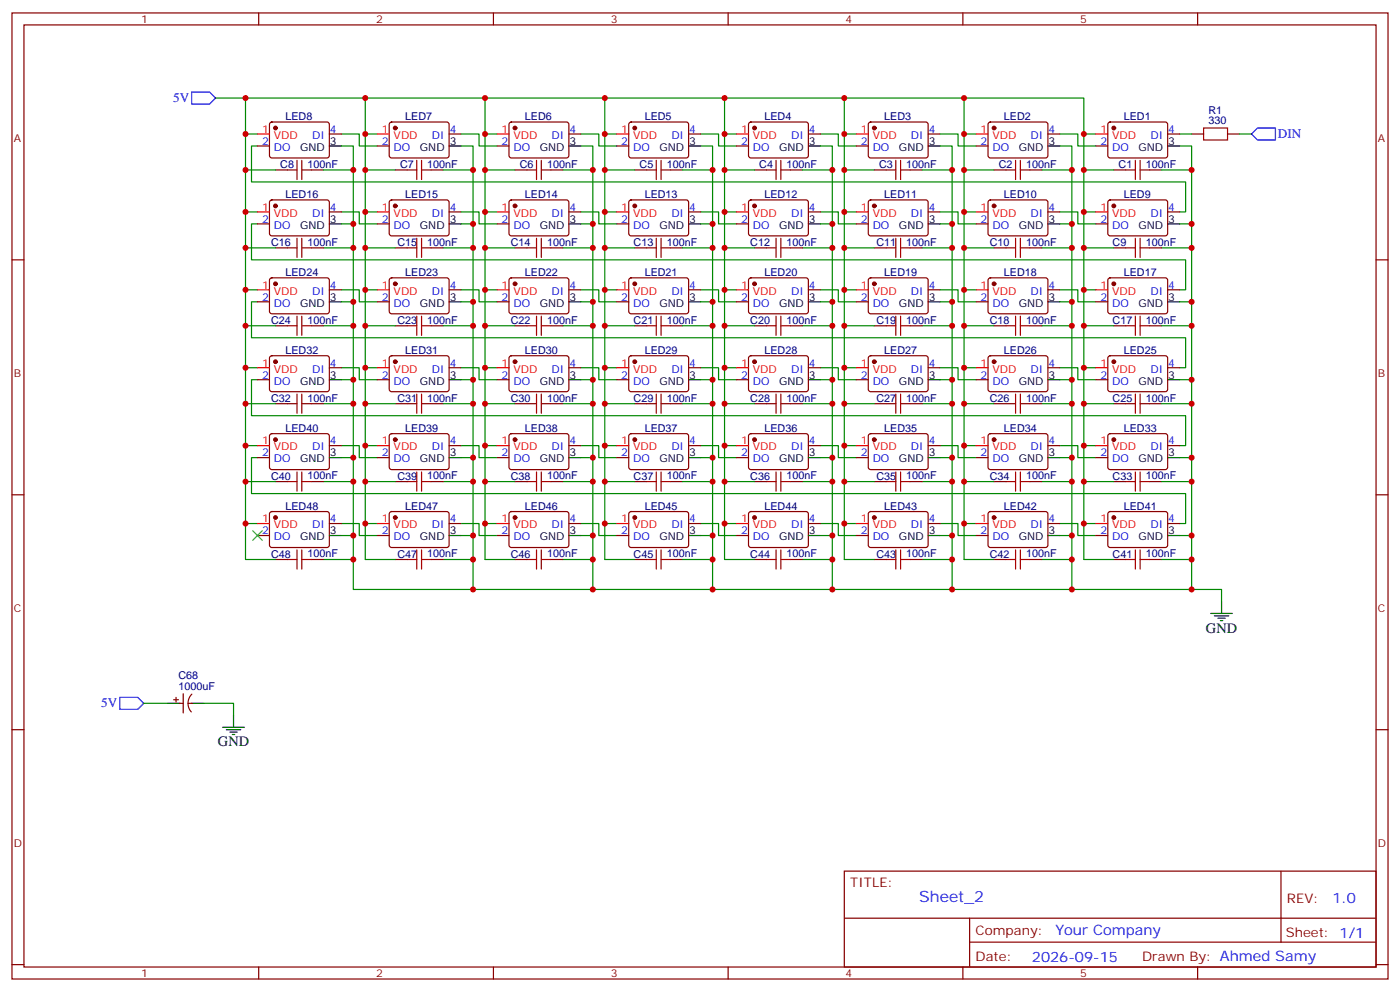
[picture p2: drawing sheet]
<svg xmlns="http://www.w3.org/2000/svg" width="412mm" height="292mm" viewBox="0 0 412 292" stroke-linecap="round" stroke-linejoin="round" font-family="sans-serif">
<defs><g id="words">
<text font-size="4.6" fill="#00f" x="270.8" y="265.4">Sheet_2</text>
<g font-size="4.2">
<text x="355.2" y="186.2">GND</text>
<text x="64.2" y="219.7">GND</text>
</g>
<g font-size="4.2" fill="#00f">
<text x="392.5" y="265.7">1.0</text>
<text x="310.9" y="275.2">Your Company</text>
<text x="304" y="283">2026-09-15</text>
</g>
<g font-size="3.9" fill="#00f">
<text x="51" y="30">5V</text>
<text x="376.4" y="40.6">DIN</text>
<text x="29.8" y="208.2">5V</text>
</g>
<g font-size="3.9" fill="#800">
<text x="250.5" y="261">TITLE:</text>
<text x="379.1" y="265.7">REV:</text>
<text x="287.4" y="275.2">Company:</text>
<text x="378.7" y="275.8">Sheet: 1/1</text>
<text x="287.4" y="282.9">Date:</text>
<text x="336.4" y="282.9">Drawn By: Ahmed Samy</text>
</g>
<g font-size="3.2" fill="#800">
<text x="41.6" y="6.8">1</text>
<text x="110.8" y="6.8">2</text>
<text x="179.9" y="6.8">3</text>
<text x="249.1" y="6.8">4</text>
<text x="318.2" y="6.8">5</text>
<text x="4.1" y="41.9">A</text>
<text x="405.9" y="41.9">A</text>
<text x="4.1" y="111.1">B</text>
<text x="405.9" y="111.1">B</text>
<text x="4.1" y="180.2">C</text>
<text x="405.9" y="180.2">C</text>
<text x="4.1" y="249.3">D</text>
<text x="405.9" y="249.3">D</text>
<text x="41.6" y="287.6">1</text>
<text x="110.8" y="287.6">2</text>
<text x="179.9" y="287.6">3</text>
<text x="249.1" y="287.6">4</text>
<text x="318.2" y="287.6">5</text>
</g>
<g font-size="3.2" fill="#000080">
<text x="84.1" y="35.3">LED8</text>
<text x="119.4" y="35.3">LED7</text>
<text x="154.6" y="35.3">LED6</text>
<text x="189.9" y="35.3">LED5</text>
<text x="225.2" y="35.3">LED4</text>
<text x="260.5" y="35.3">LED3</text>
<text x="295.7" y="35.3">LED2</text>
<text x="331" y="35.3">LED1</text>
<text x="356" y="33.5">R1</text>
<text x="356" y="36.6">330</text>
<text x="82.6" y="49.4">C8</text>
<text x="90.6" y="49.4">100nF</text>
<text x="117.8" y="49.4">C7</text>
<text x="125.9" y="49.4">100nF</text>
<text x="153.1" y="49.4">C6</text>
<text x="161.1" y="49.4">100nF</text>
<text x="188.4" y="49.4">C5</text>
<text x="196.4" y="49.4">100nF</text>
<text x="223.7" y="49.4">C4</text>
<text x="231.7" y="49.4">100nF</text>
<text x="258.9" y="49.4">C3</text>
<text x="267" y="49.4">100nF</text>
<text x="294.2" y="49.4">C2</text>
<text x="302.2" y="49.4">100nF</text>
<text x="329.5" y="49.4">C1</text>
<text x="337.5" y="49.4">100nF</text>
<text x="84.1" y="58.3">LED16</text>
<text x="119.4" y="58.3">LED15</text>
<text x="154.6" y="58.3">LED14</text>
<text x="189.9" y="58.3">LED13</text>
<text x="225.2" y="58.3">LED12</text>
<text x="260.5" y="58.3">LED11</text>
<text x="295.7" y="58.3">LED10</text>
<text x="331" y="58.3">LED9</text>
<text x="79.9" y="72.4">C16</text>
<text x="90.6" y="72.3">100nF</text>
<text x="117" y="72.4">C15</text>
<text x="125.9" y="72.3">100nF</text>
<text x="150.4" y="72.4">C14</text>
<text x="161.1" y="72.3">100nF</text>
<text x="186.6" y="72.4">C13</text>
<text x="196.4" y="72.3">100nF</text>
<text x="221" y="72.4">C12</text>
<text x="231.7" y="72.3">100nF</text>
<text x="258.2" y="72.4">C11</text>
<text x="267" y="72.3">100nF</text>
<text x="291.5" y="72.4">C10</text>
<text x="302.2" y="72.3">100nF</text>
<text x="327.7" y="72.4">C9</text>
<text x="337.5" y="72.3">100nF</text>
<text x="84.1" y="81.2">LED24</text>
<text x="119.4" y="81.2">LED23</text>
<text x="154.6" y="81.2">LED22</text>
<text x="189.9" y="81.2">LED21</text>
<text x="225.2" y="81.2">LED20</text>
<text x="260.5" y="81.2">LED19</text>
<text x="295.7" y="81.2">LED18</text>
<text x="331" y="81.2">LED17</text>
<text x="79.9" y="95.3">C24</text>
<text x="90.6" y="95.2">100nF</text>
<text x="117" y="95.3">C23</text>
<text x="125.9" y="95.2">100nF</text>
<text x="150.4" y="95.3">C22</text>
<text x="161.1" y="95.2">100nF</text>
<text x="186.6" y="95.3">C21</text>
<text x="196.4" y="95.2">100nF</text>
<text x="221" y="95.3">C20</text>
<text x="231.7" y="95.2">100nF</text>
<text x="258.2" y="95.3">C19</text>
<text x="267" y="95.2">100nF</text>
<text x="291.5" y="95.3">C18</text>
<text x="302.2" y="95.2">100nF</text>
<text x="327.7" y="95.3">C17</text>
<text x="337.5" y="95.2">100nF</text>
<text x="84.1" y="104.1">LED32</text>
<text x="119.4" y="104.1">LED31</text>
<text x="154.6" y="104.1">LED30</text>
<text x="189.9" y="104.1">LED29</text>
<text x="225.2" y="104.1">LED28</text>
<text x="260.5" y="104.1">LED27</text>
<text x="295.7" y="104.1">LED26</text>
<text x="331" y="104.1">LED25</text>
<text x="79.9" y="118.2">C32</text>
<text x="90.6" y="118.2">100nF</text>
<text x="117" y="118.2">C31</text>
<text x="125.9" y="118.2">100nF</text>
<text x="150.4" y="118.2">C30</text>
<text x="161.1" y="118.2">100nF</text>
<text x="186.6" y="118.2">C29</text>
<text x="196.4" y="118.2">100nF</text>
<text x="221" y="118.2">C28</text>
<text x="231.7" y="118.2">100nF</text>
<text x="258.2" y="118.2">C27</text>
<text x="267" y="118.2">100nF</text>
<text x="291.5" y="118.2">C26</text>
<text x="302.2" y="118.2">100nF</text>
<text x="327.7" y="118.2">C25</text>
<text x="337.5" y="118.2">100nF</text>
<text x="84.1" y="127">LED40</text>
<text x="119.4" y="127">LED39</text>
<text x="154.6" y="127">LED38</text>
<text x="189.9" y="127">LED37</text>
<text x="225.2" y="127">LED36</text>
<text x="260.5" y="127">LED35</text>
<text x="295.7" y="127">LED34</text>
<text x="331" y="127">LED33</text>
<text x="79.9" y="141.2">C40</text>
<text x="90.6" y="141.1">100nF</text>
<text x="117" y="141.2">C39</text>
<text x="125.9" y="141.1">100nF</text>
<text x="150.4" y="141.2">C38</text>
<text x="161.1" y="141.1">100nF</text>
<text x="186.6" y="141.2">C37</text>
<text x="196.4" y="141.1">100nF</text>
<text x="221" y="141.2">C36</text>
<text x="231.7" y="141.1">100nF</text>
<text x="258.2" y="141.2">C35</text>
<text x="267" y="141.1">100nF</text>
<text x="291.5" y="141.2">C34</text>
<text x="302.2" y="141.1">100nF</text>
<text x="327.7" y="141.2">C33</text>
<text x="337.5" y="141.1">100nF</text>
<text x="84.1" y="150">LED48</text>
<text x="119.4" y="150">LED47</text>
<text x="154.6" y="150">LED46</text>
<text x="189.9" y="150">LED45</text>
<text x="225.2" y="150">LED44</text>
<text x="260.5" y="150">LED43</text>
<text x="295.7" y="150">LED42</text>
<text x="331" y="150">LED41</text>
<text x="79.9" y="164.1">C48</text>
<text x="90.6" y="164">100nF</text>
<text x="117" y="164.1">C47</text>
<text x="125.9" y="164">100nF</text>
<text x="150.4" y="164.1">C46</text>
<text x="161.1" y="164">100nF</text>
<text x="186.6" y="164.1">C45</text>
<text x="196.4" y="164">100nF</text>
<text x="221" y="164.1">C44</text>
<text x="231.7" y="164">100nF</text>
<text x="258.2" y="164.1">C43</text>
<text x="267" y="164">100nF</text>
<text x="291.5" y="164.1">C42</text>
<text x="302.2" y="164">100nF</text>
<text x="327.7" y="164.1">C41</text>
<text x="337.5" y="164">100nF</text>
<text x="52.6" y="203.1">1000uF</text>
<text x="52.6" y="199.9">C68</text>
</g>
<g font-size="3.2" fill="#f00">
<text x="77.2" y="39.1">1</text>
<text x="80.7" y="40.9">VDD</text>
<text x="112.5" y="39.1">1</text>
<text x="116" y="40.9">VDD</text>
<text x="147.7" y="39.1">1</text>
<text x="151.2" y="40.9">VDD</text>
<text x="183" y="39.1">1</text>
<text x="186.5" y="40.9">VDD</text>
<text x="218.3" y="39.1">1</text>
<text x="221.8" y="40.9">VDD</text>
<text x="253.6" y="39.1">1</text>
<text x="257.1" y="40.9">VDD</text>
<text x="288.8" y="39.1">1</text>
<text x="292.3" y="40.9">VDD</text>
<text x="324.1" y="39.1">1</text>
<text x="327.6" y="40.9">VDD</text>
<text x="77.2" y="62">1</text>
<text x="80.7" y="63.8">VDD</text>
<text x="112.5" y="62">1</text>
<text x="116" y="63.8">VDD</text>
<text x="147.7" y="62">1</text>
<text x="151.2" y="63.8">VDD</text>
<text x="183" y="62">1</text>
<text x="186.5" y="63.8">VDD</text>
<text x="218.3" y="62">1</text>
<text x="221.8" y="63.8">VDD</text>
<text x="253.6" y="62">1</text>
<text x="257.1" y="63.8">VDD</text>
<text x="288.8" y="62">1</text>
<text x="292.3" y="63.8">VDD</text>
<text x="324.1" y="62">1</text>
<text x="327.6" y="63.8">VDD</text>
<text x="77.2" y="84.9">1</text>
<text x="80.7" y="86.7">VDD</text>
<text x="112.5" y="84.9">1</text>
<text x="116" y="86.7">VDD</text>
<text x="147.7" y="84.9">1</text>
<text x="151.2" y="86.7">VDD</text>
<text x="183" y="84.9">1</text>
<text x="186.5" y="86.7">VDD</text>
<text x="218.3" y="84.9">1</text>
<text x="221.8" y="86.7">VDD</text>
<text x="253.6" y="84.9">1</text>
<text x="257.1" y="86.7">VDD</text>
<text x="288.8" y="84.9">1</text>
<text x="292.3" y="86.7">VDD</text>
<text x="324.1" y="84.9">1</text>
<text x="327.6" y="86.7">VDD</text>
<text x="77.2" y="107.9">1</text>
<text x="112.5" y="107.9">1</text>
<text x="147.7" y="107.9">1</text>
<text x="183" y="107.9">1</text>
<text x="218.3" y="107.9">1</text>
<text x="253.6" y="107.9">1</text>
<text x="288.8" y="107.9">1</text>
<text x="324.1" y="107.9">1</text>
<text x="80.7" y="109.6">VDD</text>
<text x="116" y="109.6">VDD</text>
<text x="151.2" y="109.6">VDD</text>
<text x="186.5" y="109.6">VDD</text>
<text x="221.8" y="109.6">VDD</text>
<text x="257.1" y="109.6">VDD</text>
<text x="292.3" y="109.6">VDD</text>
<text x="327.6" y="109.6">VDD</text>
<text x="77.2" y="130.8">1</text>
<text x="112.5" y="130.8">1</text>
<text x="147.7" y="130.8">1</text>
<text x="183" y="130.8">1</text>
<text x="218.3" y="130.8">1</text>
<text x="253.6" y="130.8">1</text>
<text x="288.8" y="130.8">1</text>
<text x="324.1" y="130.8">1</text>
<text x="80.7" y="132.6">VDD</text>
<text x="116" y="132.6">VDD</text>
<text x="151.2" y="132.6">VDD</text>
<text x="186.5" y="132.6">VDD</text>
<text x="221.8" y="132.6">VDD</text>
<text x="257.1" y="132.6">VDD</text>
<text x="292.3" y="132.6">VDD</text>
<text x="327.6" y="132.6">VDD</text>
<text x="77.2" y="153.7">1</text>
<text x="80.7" y="155.5">VDD</text>
<text x="112.5" y="153.7">1</text>
<text x="116" y="155.5">VDD</text>
<text x="147.7" y="153.7">1</text>
<text x="151.2" y="155.5">VDD</text>
<text x="183" y="153.7">1</text>
<text x="186.5" y="155.5">VDD</text>
<text x="218.3" y="153.7">1</text>
<text x="221.8" y="155.5">VDD</text>
<text x="253.6" y="153.7">1</text>
<text x="257.1" y="155.5">VDD</text>
<text x="288.8" y="153.7">1</text>
<text x="292.3" y="155.5">VDD</text>
<text x="324.1" y="153.7">1</text>
<text x="327.6" y="155.5">VDD</text>
</g>
<g font-size="3.2" fill="#00f">
<text x="91.9" y="40.9">DI</text>
<text x="97.2" y="39.1">4</text>
<text x="127.2" y="40.9">DI</text>
<text x="132.5" y="39.1">4</text>
<text x="162.5" y="40.9">DI</text>
<text x="167.7" y="39.1">4</text>
<text x="197.8" y="40.9">DI</text>
<text x="203" y="39.1">4</text>
<text x="233" y="40.9">DI</text>
<text x="238.3" y="39.1">4</text>
<text x="268.3" y="40.9">DI</text>
<text x="273.6" y="39.1">4</text>
<text x="303.6" y="40.9">DI</text>
<text x="308.9" y="39.1">4</text>
<text x="338.9" y="40.9">DI</text>
<text x="344.1" y="39.1">4</text>
<text x="77.2" y="42.6">2</text>
<text x="80.7" y="44.4">DO</text>
<text x="112.5" y="42.6">2</text>
<text x="116" y="44.4">DO</text>
<text x="147.7" y="42.6">2</text>
<text x="151.2" y="44.4">DO</text>
<text x="183" y="42.6">2</text>
<text x="186.5" y="44.4">DO</text>
<text x="218.3" y="42.6">2</text>
<text x="221.8" y="44.4">DO</text>
<text x="253.6" y="42.6">2</text>
<text x="257.1" y="44.4">DO</text>
<text x="288.8" y="42.6">2</text>
<text x="292.3" y="44.4">DO</text>
<text x="324.1" y="42.6">2</text>
<text x="327.6" y="44.4">DO</text>
<text x="77.2" y="65.5">2</text>
<text x="91.9" y="63.8">DI</text>
<text x="97.2" y="62">4</text>
<text x="112.5" y="65.5">2</text>
<text x="127.2" y="63.8">DI</text>
<text x="132.5" y="62">4</text>
<text x="147.7" y="65.5">2</text>
<text x="162.5" y="63.8">DI</text>
<text x="167.7" y="62">4</text>
<text x="183" y="65.5">2</text>
<text x="197.8" y="63.8">DI</text>
<text x="203" y="62">4</text>
<text x="218.3" y="65.5">2</text>
<text x="233" y="63.8">DI</text>
<text x="238.3" y="62">4</text>
<text x="253.6" y="65.5">2</text>
<text x="268.3" y="63.8">DI</text>
<text x="273.6" y="62">4</text>
<text x="288.8" y="65.5">2</text>
<text x="303.6" y="63.8">DI</text>
<text x="308.9" y="62">4</text>
<text x="324.1" y="65.5">2</text>
<text x="338.9" y="63.8">DI</text>
<text x="344.1" y="62">4</text>
<text x="80.7" y="67.3">DO</text>
<text x="116" y="67.3">DO</text>
<text x="151.2" y="67.3">DO</text>
<text x="186.5" y="67.3">DO</text>
<text x="221.8" y="67.3">DO</text>
<text x="257.1" y="67.3">DO</text>
<text x="292.3" y="67.3">DO</text>
<text x="327.6" y="67.3">DO</text>
<text x="77.2" y="88.5">2</text>
<text x="91.9" y="86.7">DI</text>
<text x="97.2" y="84.9">4</text>
<text x="112.5" y="88.5">2</text>
<text x="127.2" y="86.7">DI</text>
<text x="132.5" y="84.9">4</text>
<text x="147.7" y="88.5">2</text>
<text x="162.5" y="86.7">DI</text>
<text x="167.7" y="84.9">4</text>
<text x="183" y="88.5">2</text>
<text x="197.8" y="86.7">DI</text>
<text x="203" y="84.9">4</text>
<text x="218.3" y="88.5">2</text>
<text x="233" y="86.7">DI</text>
<text x="238.3" y="84.9">4</text>
<text x="253.6" y="88.5">2</text>
<text x="268.3" y="86.7">DI</text>
<text x="273.6" y="84.9">4</text>
<text x="288.8" y="88.5">2</text>
<text x="303.6" y="86.7">DI</text>
<text x="308.9" y="84.9">4</text>
<text x="324.1" y="88.5">2</text>
<text x="338.9" y="86.7">DI</text>
<text x="344.1" y="84.9">4</text>
<text x="80.7" y="90.2">DO</text>
<text x="116" y="90.2">DO</text>
<text x="151.2" y="90.2">DO</text>
<text x="186.5" y="90.2">DO</text>
<text x="221.8" y="90.2">DO</text>
<text x="257.1" y="90.2">DO</text>
<text x="292.3" y="90.2">DO</text>
<text x="327.6" y="90.2">DO</text>
<text x="97.2" y="107.9">4</text>
<text x="132.5" y="107.9">4</text>
<text x="167.7" y="107.9">4</text>
<text x="203" y="107.9">4</text>
<text x="238.3" y="107.9">4</text>
<text x="273.6" y="107.9">4</text>
<text x="308.9" y="107.9">4</text>
<text x="344.1" y="107.9">4</text>
<text x="77.2" y="111.4">2</text>
<text x="80.7" y="113.2">DO</text>
<text x="91.9" y="109.6">DI</text>
<text x="112.5" y="111.4">2</text>
<text x="116" y="113.2">DO</text>
<text x="127.2" y="109.6">DI</text>
<text x="147.7" y="111.4">2</text>
<text x="151.2" y="113.2">DO</text>
<text x="162.5" y="109.6">DI</text>
<text x="183" y="111.4">2</text>
<text x="186.5" y="113.2">DO</text>
<text x="197.8" y="109.6">DI</text>
<text x="218.3" y="111.4">2</text>
<text x="221.8" y="113.2">DO</text>
<text x="233" y="109.6">DI</text>
<text x="253.6" y="111.4">2</text>
<text x="257.1" y="113.2">DO</text>
<text x="268.3" y="109.6">DI</text>
<text x="288.8" y="111.4">2</text>
<text x="292.3" y="113.2">DO</text>
<text x="303.6" y="109.6">DI</text>
<text x="324.1" y="111.4">2</text>
<text x="327.6" y="113.2">DO</text>
<text x="338.9" y="109.6">DI</text>
<text x="97.2" y="130.8">4</text>
<text x="132.5" y="130.8">4</text>
<text x="167.7" y="130.8">4</text>
<text x="203" y="130.8">4</text>
<text x="238.3" y="130.8">4</text>
<text x="273.6" y="130.8">4</text>
<text x="308.9" y="130.8">4</text>
<text x="344.1" y="130.8">4</text>
<text x="77.2" y="134.3">2</text>
<text x="80.7" y="136.1">DO</text>
<text x="91.9" y="132.6">DI</text>
<text x="112.5" y="134.3">2</text>
<text x="116" y="136.1">DO</text>
<text x="127.2" y="132.6">DI</text>
<text x="147.7" y="134.3">2</text>
<text x="151.2" y="136.1">DO</text>
<text x="162.5" y="132.6">DI</text>
<text x="183" y="134.3">2</text>
<text x="186.5" y="136.1">DO</text>
<text x="197.8" y="132.6">DI</text>
<text x="218.3" y="134.3">2</text>
<text x="221.8" y="136.1">DO</text>
<text x="233" y="132.6">DI</text>
<text x="253.6" y="134.3">2</text>
<text x="257.1" y="136.1">DO</text>
<text x="268.3" y="132.6">DI</text>
<text x="288.8" y="134.3">2</text>
<text x="292.3" y="136.1">DO</text>
<text x="303.6" y="132.6">DI</text>
<text x="324.1" y="134.3">2</text>
<text x="327.6" y="136.1">DO</text>
<text x="338.9" y="132.6">DI</text>
<text x="91.9" y="155.5">DI</text>
<text x="97.2" y="153.7">4</text>
<text x="127.2" y="155.5">DI</text>
<text x="132.5" y="153.7">4</text>
<text x="162.5" y="155.5">DI</text>
<text x="167.7" y="153.7">4</text>
<text x="197.8" y="155.5">DI</text>
<text x="203" y="153.7">4</text>
<text x="233" y="155.5">DI</text>
<text x="238.3" y="153.7">4</text>
<text x="268.3" y="155.5">DI</text>
<text x="273.6" y="153.7">4</text>
<text x="303.6" y="155.5">DI</text>
<text x="308.9" y="153.7">4</text>
<text x="338.9" y="155.5">DI</text>
<text x="344.1" y="153.7">4</text>
<text x="77.2" y="157.3">2</text>
<text x="80.7" y="159">DO</text>
<text x="112.5" y="157.3">2</text>
<text x="116" y="159">DO</text>
<text x="147.7" y="157.3">2</text>
<text x="151.2" y="159">DO</text>
<text x="183" y="157.3">2</text>
<text x="186.5" y="159">DO</text>
<text x="218.3" y="157.3">2</text>
<text x="221.8" y="159">DO</text>
<text x="253.6" y="157.3">2</text>
<text x="257.1" y="159">DO</text>
<text x="288.8" y="157.3">2</text>
<text x="292.3" y="159">DO</text>
<text x="324.1" y="157.3">2</text>
<text x="327.6" y="159">DO</text>
</g>
<g font-size="3.2">
<text x="88.4" y="44.4">GND</text>
<text x="97.2" y="42.6">3</text>
<text x="123.7" y="44.4">GND</text>
<text x="132.5" y="42.6">3</text>
<text x="159" y="44.4">GND</text>
<text x="167.7" y="42.6">3</text>
<text x="194.3" y="44.4">GND</text>
<text x="203" y="42.6">3</text>
<text x="229.5" y="44.4">GND</text>
<text x="238.3" y="42.6">3</text>
<text x="264.8" y="44.4">GND</text>
<text x="273.6" y="42.6">3</text>
<text x="300.1" y="44.4">GND</text>
<text x="308.9" y="42.6">3</text>
<text x="335.4" y="44.4">GND</text>
<text x="344.1" y="42.6">3</text>
<text x="97.2" y="65.5">3</text>
<text x="132.5" y="65.5">3</text>
<text x="167.7" y="65.5">3</text>
<text x="203" y="65.5">3</text>
<text x="238.3" y="65.5">3</text>
<text x="273.6" y="65.5">3</text>
<text x="308.9" y="65.5">3</text>
<text x="344.1" y="65.5">3</text>
<text x="88.4" y="67.3">GND</text>
<text x="123.7" y="67.3">GND</text>
<text x="159" y="67.3">GND</text>
<text x="194.3" y="67.3">GND</text>
<text x="229.5" y="67.3">GND</text>
<text x="264.8" y="67.3">GND</text>
<text x="300.1" y="67.3">GND</text>
<text x="335.4" y="67.3">GND</text>
<text x="97.2" y="88.5">3</text>
<text x="132.5" y="88.5">3</text>
<text x="167.7" y="88.5">3</text>
<text x="203" y="88.5">3</text>
<text x="238.3" y="88.5">3</text>
<text x="273.6" y="88.5">3</text>
<text x="308.9" y="88.5">3</text>
<text x="344.1" y="88.5">3</text>
<text x="88.4" y="90.2">GND</text>
<text x="123.7" y="90.2">GND</text>
<text x="159" y="90.2">GND</text>
<text x="194.3" y="90.2">GND</text>
<text x="229.5" y="90.2">GND</text>
<text x="264.8" y="90.2">GND</text>
<text x="300.1" y="90.2">GND</text>
<text x="335.4" y="90.2">GND</text>
<text x="88.4" y="113.2">GND</text>
<text x="97.2" y="111.4">3</text>
<text x="123.7" y="113.2">GND</text>
<text x="132.5" y="111.4">3</text>
<text x="159" y="113.2">GND</text>
<text x="167.7" y="111.4">3</text>
<text x="194.3" y="113.2">GND</text>
<text x="203" y="111.4">3</text>
<text x="229.5" y="113.2">GND</text>
<text x="238.3" y="111.4">3</text>
<text x="264.8" y="113.2">GND</text>
<text x="273.6" y="111.4">3</text>
<text x="300.1" y="113.2">GND</text>
<text x="308.9" y="111.4">3</text>
<text x="335.4" y="113.2">GND</text>
<text x="344.1" y="111.4">3</text>
<text x="88.4" y="136.1">GND</text>
<text x="97.2" y="134.3">3</text>
<text x="123.7" y="136.1">GND</text>
<text x="132.5" y="134.3">3</text>
<text x="159" y="136.1">GND</text>
<text x="167.7" y="134.3">3</text>
<text x="194.3" y="136.1">GND</text>
<text x="203" y="134.3">3</text>
<text x="229.5" y="136.1">GND</text>
<text x="238.3" y="134.3">3</text>
<text x="264.8" y="136.1">GND</text>
<text x="273.6" y="134.3">3</text>
<text x="300.1" y="136.1">GND</text>
<text x="308.9" y="134.3">3</text>
<text x="335.4" y="136.1">GND</text>
<text x="344.1" y="134.3">3</text>
<text x="88.4" y="159">GND</text>
<text x="97.2" y="157.3">3</text>
<text x="123.7" y="159">GND</text>
<text x="132.5" y="157.3">3</text>
<text x="159" y="159">GND</text>
<text x="167.7" y="157.3">3</text>
<text x="194.3" y="159">GND</text>
<text x="203" y="157.3">3</text>
<text x="229.5" y="159">GND</text>
<text x="238.3" y="157.3">3</text>
<text x="264.8" y="159">GND</text>
<text x="273.6" y="157.3">3</text>
<text x="300.1" y="159">GND</text>
<text x="308.9" y="157.3">3</text>
<text x="335.4" y="159">GND</text>
<text x="344.1" y="157.3">3</text>
</g>
</g></defs>
<g fill="none" stroke="#870000" stroke-width=".35">
<path d="M3.5 3.8h405.4v284.3h-405.4zM7.1 7.3h398.2v277.3h-398.2zM76.2 3.8v3.5M145.3 3.8v3.5M214.5 3.8v3.5M283.6 3.8v3.5M352.8 3.8v3.5M79.6 36.1l.5-.2 16.5 .1 .4 .6-.1 9.5-.6 .4-16.5-.1-.4-.6v-9.2zM97 39.4h3.5M114.9 36.1l.5-.2 16.5 .1 .4 .6-.1 9.5-.6 .4-16.5-.1-.4-.6v-9.2zM132.3 39.4h3.5M150.2 36.1l.4-.2 16.5 .1 .5 .6-.1 9.5-.6 .4-16.5-.1-.5-.6v-9.2z"/>
<path d="M167.6 39.4h3.5M185.4 36.1l.5-.2 16.5 .1 .4 .6v9.5l-.7 .4-16.5-.1-.4-.6v-9.2zM202.8 39.4h3.6M220.7 36.1l.5-.2 16.5 .1 .4 .6v9.5l-.7 .4-16.5-.1-.4-.6v-9.2zM238.1 39.4h3.6M256 36.1l.5-.2 16.5 .1 .4 .6-.1 9.5-.6 .4-16.5-.1-.4-.6v-9.2zM273.4 39.4h3.5M291.3 36.1l.4-.2 16.5 .1 .5 .6-.1 9.5-.6 .4-16.5-.1-.5-.6v-9.2zM308.7 39.4h3.5M326.6 36.1l.4-.2 16.5 .1 .5 .6-.1 9.5-.6 .4-16.5-.1-.5-.6v-9.2zM344 39.4h3.5M351 39.4h3.5"/>
<path d="M361.6 39.4h3.5M75.8 43h3.6M79.6 59l.5-.2 16.5 .1 .4 .6-.1 9.5-.6 .4h-16.5l-.4-.7v-9.2zM81.1 50h3.6M91.7 50h3.5M111.1 43h3.6M114.9 59l.5-.2 16.5 .1 .4 .6-.1 9.5-.6 .4h-16.5l-.4-.7v-9.2zM116.4 50h3.5M127 50h3.5M146.4 43h3.5M150.2 59l.4-.2 16.5 .1 .5 .6-.1 9.5-.6 .4h-16.5l-.5-.7v-9.2zM151.7 50h3.5"/>
<path d="M162.3 50h3.5M181.7 43h3.5M185.4 59l.5-.2 16.5 .1 .4 .6v9.5l-.7 .4h-16.5l-.4-.7v-9.2zM187 50h3.5M197.6 50h3.5M217 43h3.5M220.7 59l.5-.2 16.5 .1 .4 .6v9.5l-.7 .4h-16.5l-.4-.7v-9.2zM222.2 50h3.6M232.8 50h3.6M252.2 43h3.6M256 59l.5-.2 16.5 .1 .4 .6-.1 9.5-.6 .4h-16.5l-.4-.7v-9.2zM257.5 50h3.6"/>
<path d="M268.1 50h3.5M287.5 43h3.5M291.3 59l.4-.2 16.5 .1 .5 .6-.1 9.5-.6 .4h-16.5l-.5-.7v-9.2zM292.8 50h3.5M303.4 50h3.5M322.8 43h3.5M326.6 59l.4-.2 16.5 .1 .5 .6-.1 9.5-.6 .4h-16.5l-.5-.7v-9.2zM328.1 50h3.5M338.7 50h3.5M3.5 76.5h3.6M75.8 65.9h3.6M81.1 73h3.6"/>
<path d="M91.7 73h3.5M97 62.4h3.5M111.1 65.9h3.6M116.4 73h3.5M127 73h3.5M132.3 62.4h3.5M146.4 65.9h3.5M151.7 73h3.5M162.3 73h3.5M167.6 62.4h3.5M181.7 65.9h3.5M187 73h3.5"/>
<path d="M197.6 73h3.5M202.8 62.4h3.6M217 65.9h3.5M222.2 73h3.6M232.8 73h3.6M238.1 62.4h3.6M252.2 65.9h3.6M257.5 73h3.6M268.1 73h3.5M273.4 62.4h3.5M287.5 65.9h3.5M292.8 73h3.5"/>
<path d="M303.4 73h3.5M308.7 62.4h3.5M322.8 65.9h3.5M328.1 73h3.5M338.7 73h3.5M344 62.4h3.5M405.3 76.5h3.6M75.8 88.8h3.6M79.6 82l.5-.2h16.5l.4 .7-.1 9.4-.6 .5-16.5-.1-.4-.6v-9.2zM81.1 95.9h3.6M91.7 95.9h3.5M97 85.3h3.5"/>
<path d="M111.1 88.8h3.6M114.9 82l.5-.2h16.5l.4 .7-.1 9.4-.6 .5-16.5-.1-.4-.6v-9.2zM116.4 95.9h3.5M127 95.9h3.5M132.3 85.3h3.5M146.4 88.8h3.5M150.2 82l.4-.2h16.5l.5 .7-.1 9.4-.6 .5-16.5-.1-.5-.6v-9.2zM151.7 95.9h3.5M162.3 95.9h3.5M167.6 85.3h3.5M181.7 88.8h3.5M185.4 82l.5-.2h16.5l.4 .7v9.4l-.7 .5-16.5-.1-.4-.6v-9.2z"/>
<path d="M187 95.9h3.5M197.6 95.9h3.5M202.8 85.3h3.6M217 88.8h3.5M220.7 82l.5-.2h16.5l.4 .7v9.4l-.7 .5-16.5-.1-.4-.6v-9.2zM222.2 95.9h3.6M232.8 95.9h3.6M238.1 85.3h3.6M252.2 88.8h3.6M256 82l.5-.2h16.5l.4 .7-.1 9.4-.6 .5-16.5-.1-.4-.6v-9.2zM257.5 95.9h3.6M268.1 95.9h3.5"/>
<path d="M273.4 85.3h3.5M287.5 88.8h3.5M291.3 82l.4-.2h16.5l.5 .7-.1 9.4-.6 .5-16.5-.1-.5-.6v-9.2zM292.8 95.9h3.5M303.4 95.9h3.5M308.7 85.3h3.5M322.8 88.8h3.5M326.6 82l.4-.2h16.5l.5 .7-.1 9.4-.6 .5-16.5-.1-.5-.6v-9.2zM328.1 95.9h3.5M338.7 95.9h3.5M344 85.3h3.5M75.8 111.8h3.6"/>
<path d="M79.6 104.9l.5-.2 16.5 .1 .4 .6-.1 9.5-.6 .4-16.5-.1-.4-.6v-9.2zM81.1 118.8h3.6M91.7 118.8h3.5M97 108.2h3.5M111.1 111.8h3.6M114.9 104.9l.5-.2 16.5 .1 .4 .6-.1 9.5-.6 .4-16.5-.1-.4-.6v-9.2zM116.4 118.8h3.5M127 118.8h3.5M132.3 108.2h3.5M146.4 111.8h3.5M150.2 104.9l.4-.2 16.5 .1 .5 .6-.1 9.5-.6 .4-16.5-.1-.5-.6v-9.2zM151.7 118.8h3.5"/>
<path d="M162.3 118.8h3.5M167.6 108.2h3.5M181.7 111.8h3.5M185.4 104.9l.5-.2 16.5 .1 .4 .6v9.5l-.7 .4-16.5-.1-.4-.6v-9.2zM187 118.8h3.5M197.6 118.8h3.5M202.8 108.2h3.6M217 111.8h3.5M220.7 104.9l.5-.2 16.5 .1 .4 .6v9.5l-.7 .4-16.5-.1-.4-.6v-9.2zM222.2 118.8h3.6M232.8 118.8h3.6M238.1 108.2h3.6"/>
<path d="M252.2 111.8h3.6M256 104.9l.5-.2 16.5 .1 .4 .6-.1 9.5-.6 .4-16.5-.1-.4-.6v-9.2zM257.5 118.8h3.6M268.1 118.8h3.5M273.4 108.2h3.5M287.5 111.8h3.5M291.3 104.9l.4-.2 16.5 .1 .5 .6-.1 9.5-.6 .4-16.5-.1-.5-.6v-9.2zM292.8 118.8h3.5M303.4 118.8h3.5M308.7 108.2h3.5M322.8 111.8h3.5M326.6 104.9l.4-.2 16.5 .1 .5 .6-.1 9.5-.6 .4-16.5-.1-.5-.6v-9.2z"/>
<path d="M328.1 118.8h3.5M338.7 118.8h3.5M344 108.2h3.5M75.8 134.7h3.6M79.6 127.8l.5-.2 16.5 .1 .4 .6-.1 9.5-.6 .4h-16.5l-.4-.7v-9.2zM97 131.2h3.5M111.1 134.7h3.6M114.9 127.8l.5-.2 16.5 .1 .4 .6-.1 9.5-.6 .4h-16.5l-.4-.7v-9.2zM132.3 131.2h3.5M146.4 134.7h3.5M150.2 127.8l.4-.2 16.5 .1 .5 .6-.1 9.5-.6 .4h-16.5l-.5-.7v-9.2zM167.6 131.2h3.5"/>
<path d="M181.7 134.7h3.5M185.4 127.8l.5-.2 16.5 .1 .4 .6v9.5l-.7 .4h-16.5l-.4-.7v-9.2zM202.8 131.2h3.6M217 134.7h3.5M220.7 127.8l.5-.2 16.5 .1 .4 .6v9.5l-.7 .4h-16.5l-.4-.7v-9.2zM238.1 131.2h3.6M252.2 134.7h3.6M256 127.8l.5-.2 16.5 .1 .4 .6-.1 9.5-.6 .4h-16.5l-.4-.7v-9.2zM273.4 131.2h3.5M287.5 134.7h3.5M291.3 127.8l.4-.2 16.5 .1 .5 .6-.1 9.5-.6 .4h-16.5l-.5-.7v-9.2zM308.7 131.2h3.5"/>
<path d="M322.8 134.7h3.5M326.6 127.8l.4-.2 16.5 .1 .5 .6-.1 9.5-.6 .4h-16.5l-.5-.7v-9.2zM344 131.2h3.5M3.5 145.6h3.6M75.8 157.6h3.6M79.6 150.8l.5-.2h16.5l.4 .7-.1 9.4-.6 .4h-16.5l-.4-.7v-9.1zM81.1 141.7h3.6M91.7 141.7h3.5M97 154.1h3.5M111.1 157.6h3.6M114.9 150.8l.5-.2h16.5l.4 .7-.1 9.4-.6 .4h-16.5l-.4-.7v-9.1zM116.4 141.7h3.5"/>
<path d="M127 141.7h3.5M132.3 154.1h3.5M146.4 157.6h3.5M150.2 150.8l.4-.2h16.5l.5 .7-.1 9.4-.6 .4h-16.5l-.5-.7v-9.1zM151.7 141.7h3.5M162.3 141.7h3.5M167.6 154.1h3.5M181.7 157.6h3.5M185.4 150.8l.5-.2h16.5l.4 .7v9.4l-.7 .4h-16.5l-.4-.7v-9.1zM187 141.7h3.5M197.6 141.7h3.5M202.8 154.1h3.6"/>
<path d="M217 157.6h3.5M220.7 150.8l.5-.2h16.5l.4 .7v9.4l-.7 .4h-16.5l-.4-.7v-9.1zM222.2 141.7h3.6M232.8 141.7h3.6M238.1 154.1h3.6M252.2 157.6h3.6M256 150.8l.5-.2h16.5l.4 .7-.1 9.4-.6 .4h-16.5l-.4-.7v-9.1zM257.5 141.7h3.6M268.1 141.7h3.5M273.4 154.1h3.5M287.5 157.6h3.5M291.3 150.8l.4-.2h16.5l.5 .7-.1 9.4-.6 .4h-16.5l-.5-.7v-9.1z"/>
<path d="M292.8 141.7h3.5M303.4 141.7h3.5M308.7 154.1h3.5M322.8 157.6h3.5M326.6 150.8l.4-.2h16.5l.5 .7-.1 9.4-.6 .4h-16.5l-.5-.7v-9.1zM328.1 141.7h3.5M338.7 141.7h3.5M344 154.1h3.5M405.3 145.6h3.6M81.1 164.7h3.6M91.7 164.7h3.5M116.4 164.7h3.5"/>
<path d="M127 164.7h3.5M151.7 164.7h3.5M162.3 164.7h3.5M187 164.7h3.5M197.6 164.7h3.5M222.2 164.7h3.6M232.8 164.7h3.6M257.5 164.7h3.6M268.1 164.7h3.5M292.8 164.7h3.5M303.4 164.7h3.5M328.1 164.7h3.5"/>
<path d="M338.7 164.7h3.5M3.5 214.8h3.6M51.2 206h1.4M51.9 205.2v1.5M52.9 207h1.1M54 204.2v5.6M55.4 207h1M56.5 204.3a3.8 3.8 0 0 0-.1 5.2M405.3 214.8h3.6M248.7 256.4h156.6v28.2h-156.6zM377.3 256.4v20.9M248.7 270.2h156.5"/>
<path d="M285.6 277.3h119.6M285.6 270.2v14.2M3.5 283.9h3.6M76.2 284.6v3.5M145.3 284.6v3.5M214.5 284.6v3.5M283.6 284.6v3.5M352.8 284.6v3.5M405.3 283.9h3.6"/>
</g>
<path d="M56.4 27.1h5.3l1.8 1.8-1.8 1.7h-5.3zM370.4 37.7h5.3v3.5h-5.3l-1.7-1.8zM35.3 205.2h5.3l1.7 1.8-1.7 1.8h-5.3z" fill="none" stroke="#00f" stroke-width=".35"/>
<g fill="none" stroke="#008700" stroke-width=".35">
<path d="M63.5 28.9h8.8M72.3 39.4v-10.5h247v10.5M75.8 39.4h-3.5v125.3h8.8M100.5 39.4h5.3v3.6h5.3M107.6 28.9v10.5M111.1 39.4h-3.5v125.3h8.8M135.8 39.4h5.3v3.6h5.3M142.9 28.9v10.5M146.4 39.4h-3.5v125.3h8.8M171.1 39.4h5.3v3.6h5.3M178.2 28.9v10.5M181.7 39.4h-3.5v125.3h8.8"/>
<path d="M206.4 39.4h5.3v3.6h5.3M213.4 28.9v10.5M217 39.4h-3.6v125.3h8.8M241.7 39.4h5.2v3.6h5.3M248.7 28.9v10.5M252.2 39.4h-3.5v125.3h8.8M276.9 39.4h5.3v3.6h5.3M284 28.9v10.5M287.5 39.4h-3.5v125.3h8.8M312.2 39.4h5.3v3.6h5.3M322.8 39.4h-3.5v125.3h8.8M347.5 39.4h3.5"/>
<path d="M365.1 39.4h3.6M72.3 50h8.8M75.8 43h-1.7v10.6h275.1v8.8h-1.7M95.2 50h8.9M100.5 43h3.6v130.5h246.9v-8.8M107.6 50h8.8M130.5 50h8.8M135.8 43h3.5v130.5M142.9 50h8.8M165.8 50h8.8M171.1 43h3.5v130.5M178.2 50h8.8"/>
<path d="M201.1 50h8.8M206.4 43h3.5v130.5M213.4 50h8.8M236.4 50h8.8M241.7 43h3.5v130.5M248.7 50h8.8M271.6 50h8.9M276.9 43h3.6v130.5M284 50h8.8M306.9 50h8.8M312.2 43h3.5v130.5M319.3 50h8.8"/>
<path d="M342.2 50h8.8M347.5 43h3.5v121.7M72.3 62.4h3.5M72.3 73h8.8M75.8 65.9h-1.7v10.6h275.1v8.8h-1.7M95.2 73h8.9M100.5 62.4h5.3v3.5h5.3M100.5 65.9h3.6M107.6 62.4h3.5M107.6 73h8.8M130.5 73h8.8M135.8 62.4h5.3v3.5h5.3"/>
<path d="M135.8 65.9h3.5M142.9 62.4h3.5M142.9 73h8.8M165.8 73h8.8M171.1 62.4h5.3v3.5h5.3M171.1 65.9h3.5M178.2 62.4h3.5M178.2 73h8.8M201.1 73h8.8M206.4 62.4h5.3v3.5h5.3M206.4 65.9h3.5M213.4 62.4h3.6"/>
<path d="M213.4 73h8.8M236.4 73h8.8M241.7 62.4h5.2v3.5h5.3M241.7 65.9h3.5M248.7 62.4h3.5M248.7 73h8.8M271.6 73h8.9M276.9 62.4h5.3v3.5h5.3M276.9 65.9h3.6M284 62.4h3.5M284 73h8.8M306.9 73h8.8"/>
<path d="M312.2 62.4h5.3v3.5h5.3M312.2 65.9h3.5M319.3 62.4h3.5M319.3 73h8.8M342.2 73h8.8M347.5 65.9h3.5M72.3 85.3h3.5M72.3 95.9h8.8M75.8 88.8h-1.7v10.6h275.1v8.8h-1.7M95.2 95.9h8.9M100.5 85.3h5.3v3.5h5.3M100.5 88.8h3.6"/>
<path d="M107.6 85.3h3.5M107.6 95.9h8.8M130.5 95.9h8.8M135.8 85.3h5.3v3.5h5.3M135.8 88.8h3.5M142.9 85.3h3.5M142.9 95.9h8.8M165.8 95.9h8.8M171.1 85.3h5.3v3.5h5.3M171.1 88.8h3.5M178.2 85.3h3.5M178.2 95.9h8.8"/>
<path d="M201.1 95.9h8.8M206.4 85.3h5.3v3.5h5.3M206.4 88.8h3.5M213.4 85.3h3.6M213.4 95.9h8.8M236.4 95.9h8.8M241.7 85.3h5.2v3.5h5.3M241.7 88.8h3.5M248.7 85.3h3.5M248.7 95.9h8.8M271.6 95.9h8.9M276.9 85.3h5.3v3.5h5.3"/>
<path d="M276.9 88.8h3.6M284 85.3h3.5M284 95.9h8.8M306.9 95.9h8.8M312.2 85.3h5.3v3.5h5.3M312.2 88.8h3.5M319.3 85.3h3.5M319.3 95.9h8.8M342.2 95.9h8.8M347.5 88.8h3.5M72.3 108.2h3.5M72.3 118.8h8.8"/>
<path d="M75.8 111.8h-1.7v10.5h275.1v8.9h-1.7M95.2 118.8h8.9M100.5 108.2h5.3v3.6h5.3M100.5 111.8h3.6M107.6 108.2h3.5M107.6 118.8h8.8M130.5 118.8h8.8M135.8 108.2h5.3v3.6h5.3M135.8 111.8h3.5M142.9 108.2h3.5M142.9 118.8h8.8M165.8 118.8h8.8"/>
<path d="M171.1 108.2h5.3v3.6h5.3M171.1 111.8h3.5M178.2 108.2h3.5M178.2 118.8h8.8M201.1 118.8h8.8M206.4 108.2h5.3v3.6h5.3M206.4 111.8h3.5M213.4 108.2h3.6M213.4 118.8h8.8M236.4 118.8h8.8M241.7 108.2h5.2v3.6h5.3M241.7 111.8h3.5"/>
<path d="M248.7 108.2h3.5M248.7 118.8h8.8M271.6 118.8h8.9M276.9 108.2h5.3v3.6h5.3M276.9 111.8h3.6M284 108.2h3.5M284 118.8h8.8M306.9 118.8h8.8M312.2 108.2h5.3v3.6h5.3M312.2 111.8h3.5M319.3 108.2h3.5M319.3 118.8h8.8"/>
<path d="M342.2 118.8h8.8M347.5 111.8h3.5M72.3 131.2h3.5M75.8 134.7h-1.7v10.6h275.1v8.8h-1.7M100.5 131.2h5.3v3.5h5.3M100.5 134.7h3.6M107.6 131.2h3.5M135.8 131.2h5.3v3.5h5.3M135.8 134.7h3.5M142.9 131.2h3.5M171.1 131.2h5.3v3.5h5.3M171.1 134.7h3.5"/>
<path d="M178.2 131.2h3.5M206.4 131.2h5.3v3.5h5.3M206.4 134.7h3.5M213.4 131.2h3.6M241.7 131.2h5.2v3.5h5.3M241.7 134.7h3.5M248.7 131.2h3.5M276.9 131.2h5.3v3.5h5.3M276.9 134.7h3.6M284 131.2h3.5M312.2 131.2h5.3v3.5h5.3M312.2 134.7h3.5"/>
<path d="M319.3 131.2h3.5M347.5 134.7h3.5M72.3 154.1h3.5M72.3 141.7h8.8M95.2 141.7h8.9M100.5 154.1h5.3v3.5h5.3M100.5 157.6h3.6M107.6 154.1h3.5M107.6 141.7h8.8M130.5 141.7h8.8M135.8 154.1h5.3v3.5h5.3M135.8 157.6h3.5"/>
<path d="M142.9 154.1h3.5M142.9 141.7h8.8M165.8 141.7h8.8M171.1 154.1h5.3v3.5h5.3M171.1 157.6h3.5M178.2 154.1h3.5M178.2 141.7h8.8M201.1 141.7h8.8M206.4 154.1h5.3v3.5h5.3M206.4 157.6h3.5M213.4 154.1h3.6M213.4 141.7h8.8"/>
<path d="M236.4 141.7h8.8M241.7 154.1h5.2v3.5h5.3M241.7 157.6h3.5M248.7 154.1h3.5M248.7 141.7h8.8M271.6 141.7h8.9M276.9 154.1h5.3v3.5h5.3M276.9 157.6h3.6M284 154.1h3.5M284 141.7h8.8M306.9 141.7h8.8M312.2 154.1h5.3v3.5h5.3"/>
<path d="M312.2 157.6h3.5M319.3 154.1h3.5M319.3 141.7h8.8M342.2 141.7h8.8M347.5 157.6h3.5M95.2 164.7h8.9M130.5 164.7h8.8M165.8 164.7h8.8M201.1 164.7h8.8M236.4 164.7h8.8M271.6 164.7h8.9M306.9 164.7h8.8"/>
<path d="M342.2 164.7h8.8M351 173.5h8.8v3.5M42.3 207h7.1M60 207h8.8v3.5"/>
</g>
<g fill="none" stroke="#000" stroke-width=".35">
<path d="M97 43h3.5M132.3 43h3.5M167.6 43h3.5M202.8 43h3.6M238.1 43h3.6M273.4 43h3.5M308.7 43h3.5M344 43h3.5M97 65.9h3.5M132.3 65.9h3.5M167.6 65.9h3.5M202.8 65.9h3.6"/>
<path d="M238.1 65.9h3.6M273.4 65.9h3.5M308.7 65.9h3.5M344 65.9h3.5M97 88.8h3.5M132.3 88.8h3.5M167.6 88.8h3.5M202.8 88.8h3.6M238.1 88.8h3.6M273.4 88.8h3.5M308.7 88.8h3.5M344 88.8h3.5"/>
<path d="M97 111.8h3.5M132.3 111.8h3.5M167.6 111.8h3.5M202.8 111.8h3.6M238.1 111.8h3.6M273.4 111.8h3.5M308.7 111.8h3.5M344 111.8h3.5M97 134.7h3.5M132.3 134.7h3.5M167.6 134.7h3.5M202.8 134.7h3.6"/>
<path d="M238.1 134.7h3.6M273.4 134.7h3.5M308.7 134.7h3.5M344 134.7h3.5M97 157.6h3.5M132.3 157.6h3.5M167.6 157.6h3.5M202.8 157.6h3.6M238.1 157.6h3.6M273.4 157.6h3.5M308.7 157.6h3.5M344 157.6h3.5"/>
<path d="M359.8 177v3.6M356.7 180.6h6.3M357.7 181.3h4.2M358.8 182h2.1M359.5 182.7h.7M49.4 207h3.5M56.4 207h3.6M65.6 214.1h6.4M66.7 214.8h4.2M67.7 215.5h2.1M68.4 216.2h.7M68.8 210.5v3.6"/>
</g>
<g fill="none" stroke="#a10000" stroke-width=".35">
<path d="M354.5 37.7h7.1v3.5h-7.1zM84.7 50h2.8M87.5 47.2v5.6M88.9 50h2.8M88.9 47.2v5.6M119.9 50h2.9M122.8 47.2v5.6M124.2 50h2.8M124.2 47.2v5.6M155.2 50h2.8M158 47.2v5.6M159.5 50h2.8"/>
<path d="M159.5 47.2v5.6M190.5 50h2.8M193.3 47.2v5.6M194.7 50h2.9M194.7 47.2v5.6M225.8 50h2.8M228.6 47.2v5.6M230 50h2.8M230 47.2v5.6M261.1 50h2.8M263.9 47.2v5.6M265.3 50h2.8"/>
<path d="M265.3 47.2v5.6M296.3 50h2.9M299.2 47.2v5.6M300.6 50h2.8M300.6 47.2v5.6M331.6 50h2.8M334.4 47.2v5.6M335.8 47.2v5.6M335.8 50h2.9M84.7 73h2.8M87.5 70.1v5.7M88.9 70.1v5.7"/>
<path d="M88.9 73h2.8M119.9 73h2.9M122.8 70.1v5.7M124.2 70.1v5.7M124.2 73h2.8M155.2 73h2.8M158 70.1v5.7M159.5 70.1v5.7M159.5 73h2.8M190.5 73h2.8M193.3 70.1v5.7M194.7 70.1v5.7"/>
<path d="M194.7 73h2.9M225.8 73h2.8M228.6 70.1v5.7M230 70.1v5.7M230 73h2.8M261.1 73h2.8M263.9 70.1v5.7M265.3 70.1v5.7M265.3 73h2.8M296.3 73h2.9M299.2 70.1v5.7M300.6 70.1v5.7"/>
<path d="M300.6 73h2.8M331.6 73h2.8M334.4 70.1v5.7M335.8 70.1v5.7M335.8 73h2.9M84.7 95.9h2.8M87.5 93.1v5.6M88.9 93.1v5.6M88.9 95.9h2.8M119.9 95.9h2.9M122.8 93.1v5.6M124.2 93.1v5.6"/>
<path d="M124.2 95.9h2.8M155.2 95.9h2.8M158 93.1v5.6M159.5 93.1v5.6M159.5 95.9h2.8M190.5 95.9h2.8M193.3 93.1v5.6M194.7 93.1v5.6M194.7 95.9h2.9M225.8 95.9h2.8M228.6 93.1v5.6M230 93.1v5.6"/>
<path d="M230 95.9h2.8M261.1 95.9h2.8M263.9 93.1v5.6M265.3 93.1v5.6M265.3 95.9h2.8M296.3 95.9h2.9M299.2 93.1v5.6M300.6 93.1v5.6M300.6 95.9h2.8M331.6 95.9h2.8M334.4 93.1v5.6M335.8 93.1v5.6"/>
<path d="M335.8 95.9h2.9M84.7 118.8h2.8M87.5 116v5.6M88.9 116v5.6M88.9 118.8h2.8M119.9 118.8h2.9M122.8 116v5.6M124.2 116v5.6M124.2 118.8h2.8M155.2 118.8h2.8M158 116v5.6M159.5 116v5.6"/>
<path d="M159.5 118.8h2.8M190.5 118.8h2.8M193.3 116v5.6M194.7 116v5.6M194.7 118.8h2.9M225.8 118.8h2.8M228.6 116v5.6M230 116v5.6M230 118.8h2.8M261.1 118.8h2.8M263.9 116v5.6M265.3 116v5.6"/>
<path d="M265.3 118.8h2.8M296.3 118.8h2.9M299.2 116v5.6M300.6 116v5.6M300.6 118.8h2.8M331.6 118.8h2.8M334.4 116v5.6M335.8 116v5.6M335.8 118.8h2.9M87.5 138.9v5.7M88.9 138.9v5.7M122.8 138.9v5.7"/>
<path d="M124.2 138.9v5.7M158 138.9v5.7M159.5 138.9v5.7M193.3 138.9v5.7M194.7 138.9v5.7M228.6 138.9v5.7M230 138.9v5.7M263.9 138.9v5.7M265.3 138.9v5.7M299.2 138.9v5.7M300.6 138.9v5.7M334.4 138.9v5.7"/>
<path d="M335.8 138.9v5.7M84.7 141.7h2.8M88.9 141.7h2.8M119.9 141.7h2.9M124.2 141.7h2.8M155.2 141.7h2.8M159.5 141.7h2.8M190.5 141.7h2.8M194.7 141.7h2.9M225.8 141.7h2.8M230 141.7h2.8M261.1 141.7h2.8"/>
<path d="M265.3 141.7h2.8M296.3 141.7h2.9M300.6 141.7h2.8M331.6 141.7h2.8M335.8 141.7h2.9M84.7 164.7h2.8M87.5 161.9v5.6M88.9 161.9v5.6M88.9 164.7h2.8M119.9 164.7h2.9M122.8 161.9v5.6M124.2 161.9v5.6"/>
<path d="M124.2 164.7h2.8M155.2 164.7h2.8M158 161.9v5.6M159.5 161.9v5.6M159.5 164.7h2.8M190.5 164.7h2.8M193.3 161.9v5.6M194.7 161.9v5.6M194.7 164.7h2.9M225.8 164.7h2.8M228.6 161.9v5.6M230 161.9v5.6"/>
<path d="M230 164.7h2.8M261.1 164.7h2.8M263.9 161.9v5.6M265.3 161.9v5.6M265.3 164.7h2.8M296.3 164.7h2.9M299.2 161.9v5.6M300.6 161.9v5.6M300.6 164.7h2.8M331.6 164.7h2.8M334.4 161.9v5.6M335.8 161.9v5.6"/>
<path d="M335.8 164.7h2.9"/>
</g>
<g fill="#870000" stroke="#870000" stroke-width=".35">
<circle cx="328.1" cy="37.7" r=".53"/>
<circle cx="292.8" cy="37.7" r=".53"/>
<circle cx="257.5" cy="37.7" r=".53"/>
<circle cx="222.2" cy="37.7" r=".53"/>
<circle cx="187" cy="37.7" r=".53"/>
<circle cx="151.7" cy="37.7" r=".53"/>
<circle cx="116.4" cy="37.7" r=".53"/>
<circle cx="81.1" cy="37.7" r=".53"/>
<circle cx="328.1" cy="60.6" r=".53"/>
<circle cx="292.8" cy="60.6" r=".53"/>
<circle cx="257.5" cy="60.6" r=".53"/>
<circle cx="222.2" cy="60.6" r=".53"/>
<circle cx="187" cy="60.6" r=".53"/>
<circle cx="151.7" cy="60.6" r=".53"/>
<circle cx="116.4" cy="60.6" r=".53"/>
<circle cx="81.1" cy="60.6" r=".53"/>
<circle cx="328.1" cy="83.5" r=".53"/>
<circle cx="292.8" cy="83.5" r=".53"/>
<circle cx="257.5" cy="83.5" r=".53"/>
<circle cx="222.2" cy="83.5" r=".53"/>
<circle cx="187" cy="83.5" r=".53"/>
<circle cx="151.7" cy="83.5" r=".53"/>
<circle cx="116.4" cy="83.5" r=".53"/>
<circle cx="81.1" cy="83.5" r=".53"/>
<circle cx="328.1" cy="106.5" r=".53"/>
<circle cx="292.8" cy="106.5" r=".53"/>
<circle cx="257.5" cy="106.5" r=".53"/>
<circle cx="222.2" cy="106.5" r=".53"/>
<circle cx="187" cy="106.5" r=".53"/>
<circle cx="151.7" cy="106.5" r=".53"/>
<circle cx="116.4" cy="106.5" r=".53"/>
<circle cx="81.1" cy="106.5" r=".53"/>
<circle cx="328.1" cy="129.4" r=".53"/>
<circle cx="292.8" cy="129.4" r=".53"/>
<circle cx="257.5" cy="129.4" r=".53"/>
<circle cx="222.2" cy="129.4" r=".53"/>
<circle cx="187" cy="129.4" r=".53"/>
<circle cx="151.7" cy="129.4" r=".53"/>
<circle cx="116.4" cy="129.4" r=".53"/>
<circle cx="81.1" cy="129.4" r=".53"/>
<circle cx="328.1" cy="152.3" r=".53"/>
<circle cx="292.8" cy="152.3" r=".53"/>
<circle cx="257.5" cy="152.3" r=".53"/>
<circle cx="222.2" cy="152.3" r=".53"/>
<circle cx="187" cy="152.3" r=".53"/>
<circle cx="151.7" cy="152.3" r=".53"/>
<circle cx="116.4" cy="152.3" r=".53"/>
<circle cx="81.1" cy="152.3" r=".53"/>
</g>
<g fill="none" stroke="#f00" stroke-width=".35">
<path d="M75.8 39.4h3.6M111.1 39.4h3.6M146.4 39.4h3.5M181.7 39.4h3.5M217 39.4h3.5M252.2 39.4h3.6M287.5 39.4h3.5M322.8 39.4h3.5M75.8 62.4h3.6M111.1 62.4h3.6M146.4 62.4h3.5M181.7 62.4h3.5"/>
<path d="M217 62.4h3.5M252.2 62.4h3.6M287.5 62.4h3.5M322.8 62.4h3.5M75.8 85.3h3.6M111.1 85.3h3.6M146.4 85.3h3.5M181.7 85.3h3.5M217 85.3h3.5M252.2 85.3h3.6M287.5 85.3h3.5M322.8 85.3h3.5"/>
<path d="M75.8 108.2h3.6M111.1 108.2h3.6M146.4 108.2h3.5M181.7 108.2h3.5M217 108.2h3.5M252.2 108.2h3.6M287.5 108.2h3.5M322.8 108.2h3.5M75.8 131.2h3.6M111.1 131.2h3.6M146.4 131.2h3.5M181.7 131.2h3.5"/>
<path d="M217 131.2h3.5M252.2 131.2h3.6M287.5 131.2h3.5M322.8 131.2h3.5M75.8 154.1h3.6M111.1 154.1h3.6M146.4 154.1h3.5M181.7 154.1h3.5M217 154.1h3.5M252.2 154.1h3.6M287.5 154.1h3.5M322.8 154.1h3.5"/>
</g>
<path d="M74.4 156.2l2.9 2.8M77.3 156.2l-2.9 2.8" fill="none" stroke="#3c3" stroke-width=".35"/>
<g fill="#c00">
<circle cx="351" cy="65.9" r=".88"/>
<circle cx="351" cy="88.8" r=".88"/>
<circle cx="351" cy="111.8" r=".88"/>
<circle cx="351" cy="134.7" r=".88"/>
<circle cx="351" cy="157.6" r=".88"/>
<circle cx="315.7" cy="157.6" r=".88"/>
<circle cx="315.7" cy="134.7" r=".88"/>
<circle cx="315.7" cy="111.8" r=".88"/>
<circle cx="315.7" cy="88.8" r=".88"/>
<circle cx="315.7" cy="65.9" r=".88"/>
<circle cx="280.5" cy="65.9" r=".88"/>
<circle cx="280.5" cy="88.8" r=".88"/>
<circle cx="280.5" cy="111.8" r=".88"/>
<circle cx="280.5" cy="134.7" r=".88"/>
<circle cx="280.5" cy="157.6" r=".88"/>
<circle cx="245.2" cy="65.9" r=".88"/>
<circle cx="245.2" cy="88.8" r=".88"/>
<circle cx="245.2" cy="111.8" r=".88"/>
<circle cx="245.2" cy="134.7" r=".88"/>
<circle cx="245.2" cy="157.6" r=".88"/>
<circle cx="209.9" cy="65.9" r=".88"/>
<circle cx="209.9" cy="88.8" r=".88"/>
<circle cx="209.9" cy="111.8" r=".88"/>
<circle cx="209.9" cy="134.7" r=".88"/>
<circle cx="209.9" cy="157.6" r=".88"/>
<circle cx="174.6" cy="65.9" r=".88"/>
<circle cx="174.6" cy="88.8" r=".88"/>
<circle cx="174.6" cy="111.8" r=".88"/>
<circle cx="174.6" cy="134.7" r=".88"/>
<circle cx="174.6" cy="157.6" r=".88"/>
<circle cx="104.1" cy="65.9" r=".88"/>
<circle cx="104.1" cy="88.8" r=".88"/>
<circle cx="104.1" cy="111.8" r=".88"/>
<circle cx="104.1" cy="134.7" r=".88"/>
<circle cx="104.1" cy="157.6" r=".88"/>
<circle cx="72.3" cy="62.4" r=".88"/>
<circle cx="72.3" cy="85.3" r=".88"/>
<circle cx="72.3" cy="108.2" r=".88"/>
<circle cx="72.3" cy="131.2" r=".88"/>
<circle cx="72.3" cy="154.1" r=".88"/>
<circle cx="142.9" cy="62.4" r=".88"/>
<circle cx="142.9" cy="85.3" r=".88"/>
<circle cx="142.9" cy="108.2" r=".88"/>
<circle cx="142.9" cy="131.2" r=".88"/>
<circle cx="142.9" cy="154.1" r=".88"/>
<circle cx="178.2" cy="62.4" r=".88"/>
<circle cx="178.2" cy="85.3" r=".88"/>
<circle cx="178.2" cy="108.2" r=".88"/>
<circle cx="178.2" cy="131.2" r=".88"/>
<circle cx="178.2" cy="154.1" r=".88"/>
<circle cx="213.4" cy="62.4" r=".88"/>
<circle cx="213.4" cy="85.3" r=".88"/>
<circle cx="213.4" cy="108.2" r=".88"/>
<circle cx="213.4" cy="131.2" r=".88"/>
<circle cx="213.4" cy="154.1" r=".88"/>
<circle cx="248.7" cy="62.4" r=".88"/>
<circle cx="248.7" cy="85.3" r=".88"/>
<circle cx="248.7" cy="108.2" r=".88"/>
<circle cx="248.7" cy="131.2" r=".88"/>
<circle cx="248.7" cy="154.1" r=".88"/>
<circle cx="284" cy="62.4" r=".88"/>
<circle cx="284" cy="85.3" r=".88"/>
<circle cx="284" cy="108.2" r=".88"/>
<circle cx="284" cy="131.2" r=".88"/>
<circle cx="284" cy="154.1" r=".88"/>
<circle cx="319.3" cy="62.4" r=".88"/>
<circle cx="319.3" cy="85.3" r=".88"/>
<circle cx="319.3" cy="108.2" r=".88"/>
<circle cx="319.3" cy="131.2" r=".88"/>
<circle cx="319.3" cy="154.1" r=".88"/>
<circle cx="351" cy="50" r=".88"/>
<circle cx="319.3" cy="50" r=".88"/>
<circle cx="315.7" cy="50" r=".88"/>
<circle cx="284" cy="50" r=".88"/>
<circle cx="280.5" cy="50" r=".88"/>
<circle cx="248.7" cy="50" r=".88"/>
<circle cx="245.2" cy="50" r=".88"/>
<circle cx="213.4" cy="50" r=".88"/>
<circle cx="209.9" cy="50" r=".88"/>
<circle cx="178.2" cy="50" r=".88"/>
<circle cx="174.6" cy="50" r=".88"/>
<circle cx="142.9" cy="50" r=".88"/>
<circle cx="104.1" cy="50" r=".88"/>
<circle cx="72.3" cy="50" r=".88"/>
<circle cx="351" cy="73" r=".88"/>
<circle cx="319.3" cy="73" r=".88"/>
<circle cx="315.7" cy="73" r=".88"/>
<circle cx="284" cy="73" r=".88"/>
<circle cx="280.5" cy="73" r=".88"/>
<circle cx="248.7" cy="73" r=".88"/>
<circle cx="245.2" cy="73" r=".88"/>
<circle cx="213.4" cy="73" r=".88"/>
<circle cx="209.9" cy="73" r=".88"/>
<circle cx="178.2" cy="73" r=".88"/>
<circle cx="174.6" cy="73" r=".88"/>
<circle cx="142.9" cy="73" r=".88"/>
<circle cx="104.1" cy="73" r=".88"/>
<circle cx="72.3" cy="73" r=".88"/>
<circle cx="351" cy="95.9" r=".88"/>
<circle cx="319.3" cy="95.9" r=".88"/>
<circle cx="315.7" cy="95.9" r=".88"/>
<circle cx="284" cy="95.9" r=".88"/>
<circle cx="280.5" cy="95.9" r=".88"/>
<circle cx="248.7" cy="95.9" r=".88"/>
<circle cx="245.2" cy="95.9" r=".88"/>
<circle cx="213.4" cy="95.9" r=".88"/>
<circle cx="209.9" cy="95.9" r=".88"/>
<circle cx="178.2" cy="95.9" r=".88"/>
<circle cx="174.6" cy="95.9" r=".88"/>
<circle cx="142.9" cy="95.9" r=".88"/>
<circle cx="104.1" cy="95.9" r=".88"/>
<circle cx="72.3" cy="95.9" r=".88"/>
<circle cx="351" cy="118.8" r=".88"/>
<circle cx="319.3" cy="118.8" r=".88"/>
<circle cx="315.7" cy="118.8" r=".88"/>
<circle cx="284" cy="118.8" r=".88"/>
<circle cx="280.5" cy="118.8" r=".88"/>
<circle cx="248.7" cy="118.8" r=".88"/>
<circle cx="245.2" cy="118.8" r=".88"/>
<circle cx="213.4" cy="118.8" r=".88"/>
<circle cx="209.9" cy="118.8" r=".88"/>
<circle cx="178.2" cy="118.8" r=".88"/>
<circle cx="174.6" cy="118.8" r=".88"/>
<circle cx="142.9" cy="118.8" r=".88"/>
<circle cx="104.1" cy="118.8" r=".88"/>
<circle cx="72.3" cy="118.8" r=".88"/>
<circle cx="351" cy="141.7" r=".88"/>
<circle cx="319.3" cy="141.7" r=".88"/>
<circle cx="315.7" cy="141.7" r=".88"/>
<circle cx="284" cy="141.7" r=".88"/>
<circle cx="280.5" cy="141.7" r=".88"/>
<circle cx="248.7" cy="141.7" r=".88"/>
<circle cx="245.2" cy="141.7" r=".88"/>
<circle cx="213.4" cy="141.7" r=".88"/>
<circle cx="209.9" cy="141.7" r=".88"/>
<circle cx="178.2" cy="141.7" r=".88"/>
<circle cx="174.6" cy="141.7" r=".88"/>
<circle cx="142.9" cy="141.7" r=".88"/>
<circle cx="104.1" cy="141.7" r=".88"/>
<circle cx="72.3" cy="141.7" r=".88"/>
<circle cx="107.6" cy="141.7" r=".88"/>
<circle cx="107.6" cy="118.8" r=".88"/>
<circle cx="107.6" cy="95.9" r=".88"/>
<circle cx="107.6" cy="73" r=".88"/>
<circle cx="107.6" cy="50" r=".88"/>
<circle cx="107.6" cy="154.1" r=".88"/>
<circle cx="107.6" cy="131.2" r=".88"/>
<circle cx="107.6" cy="108.2" r=".88"/>
<circle cx="107.6" cy="85.3" r=".88"/>
<circle cx="107.6" cy="62.4" r=".88"/>
<circle cx="139.3" cy="141.7" r=".88"/>
<circle cx="139.3" cy="118.8" r=".88"/>
<circle cx="139.3" cy="95.9" r=".88"/>
<circle cx="139.3" cy="73" r=".88"/>
<circle cx="139.3" cy="50" r=".88"/>
<circle cx="139.3" cy="157.6" r=".88"/>
<circle cx="139.3" cy="134.7" r=".88"/>
<circle cx="139.3" cy="111.8" r=".88"/>
<circle cx="139.3" cy="88.8" r=".88"/>
<circle cx="139.3" cy="65.9" r=".88"/>
<circle cx="351" cy="164.7" r=".88"/>
<circle cx="319.3" cy="39.4" r=".88"/>
<circle cx="107.6" cy="39.4" r=".88"/>
<circle cx="107.6" cy="28.9" r=".88"/>
<circle cx="142.9" cy="39.4" r=".88"/>
<circle cx="142.9" cy="28.9" r=".88"/>
<circle cx="178.2" cy="39.4" r=".88"/>
<circle cx="178.2" cy="28.9" r=".88"/>
<circle cx="213.4" cy="39.4" r=".88"/>
<circle cx="213.4" cy="28.9" r=".88"/>
<circle cx="248.7" cy="39.4" r=".88"/>
<circle cx="248.7" cy="28.9" r=".88"/>
<circle cx="284" cy="39.4" r=".88"/>
<circle cx="284" cy="28.9" r=".88"/>
<circle cx="72.3" cy="39.4" r=".88"/>
<circle cx="72.3" cy="28.9" r=".88"/>
<circle cx="104.1" cy="164.7" r=".88"/>
<circle cx="139.3" cy="173.5" r=".88"/>
<circle cx="139.3" cy="164.7" r=".88"/>
<circle cx="174.6" cy="173.5" r=".88"/>
<circle cx="174.6" cy="164.7" r=".88"/>
<circle cx="209.9" cy="173.5" r=".88"/>
<circle cx="209.9" cy="164.7" r=".88"/>
<circle cx="245.2" cy="173.5" r=".88"/>
<circle cx="245.2" cy="164.7" r=".88"/>
<circle cx="280.5" cy="173.5" r=".88"/>
<circle cx="280.5" cy="164.7" r=".88"/>
<circle cx="315.7" cy="173.5" r=".88"/>
<circle cx="315.7" cy="164.7" r=".88"/>
<circle cx="351" cy="173.5" r=".88"/>
</g>
<use href="#words"/>
</svg>
